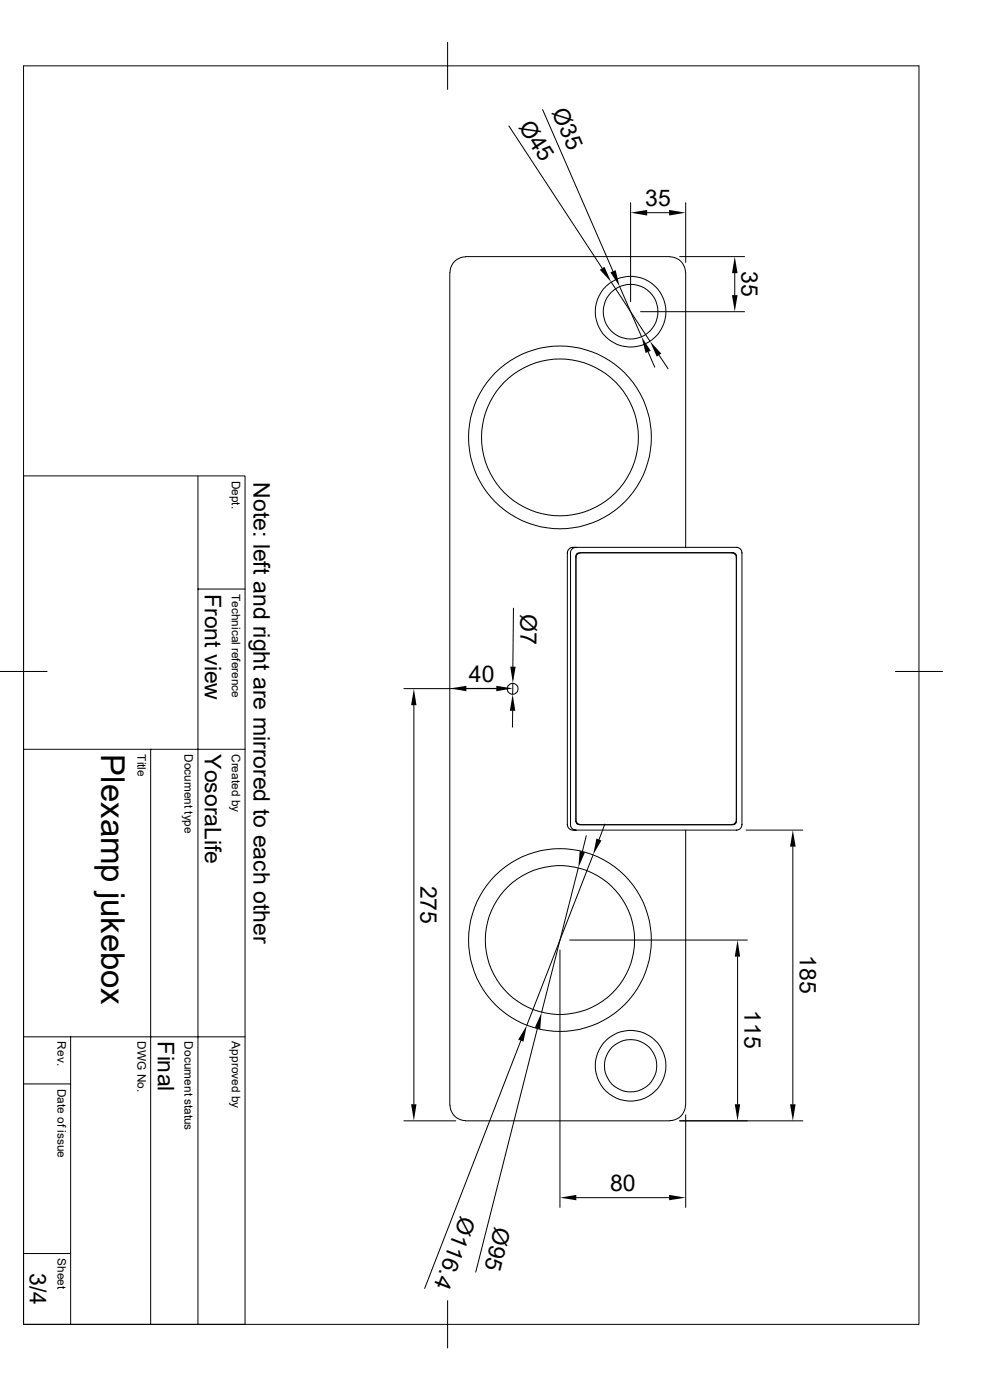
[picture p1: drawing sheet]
<svg xmlns="http://www.w3.org/2000/svg" width="210mm" height="297mm" viewBox="0 0 210 297" stroke-linecap="round" stroke-linejoin="round" font-family="sans-serif">
<defs><g id="words">
<text font-size="7" x="21.5" y="160" transform="rotate(90 21.5 160)">Plexamp jukebox</text>
<g font-size="4.9">
<text x="117" y="23.7" transform="rotate(66 117 23.7)">Ø35</text>
<text x="109.9" y="26.9" transform="rotate(57 109.9 26.9)">Ø45</text>
<text x="136.9" y="43.6">35</text>
<text x="157.3" y="57.6" transform="rotate(90 157.3 57.6)">35</text>
<text x="53.8" y="102.3" transform="rotate(90 53.8 102.3)">Note: left and right are mirrored to each other</text>
<text x="43.5" y="126" transform="rotate(90 43.5 126)">Front view</text>
<text x="110.4" y="130.3" transform="rotate(90 110.4 130.3)">Ø7</text>
<text x="99.5" y="144.6">40</text>
<text x="43.5" y="160" transform="rotate(90 43.5 160)">YosoraLife</text>
<text x="89.2" y="187.9" transform="rotate(90 89.2 187.9)">275</text>
<text x="169.7" y="202.7" transform="rotate(90 169.7 202.7)">185</text>
<text x="157.9" y="214.4" transform="rotate(90 157.9 214.4)">115</text>
<text x="33.5" y="220.9" transform="rotate(90 33.5 220.9)">Final</text>
<text x="97.7" y="257.8" transform="rotate(111 97.7 257.8)">Ø116.4</text>
<text x="129.4" y="252.6">80</text>
<text x="105" y="260.1" transform="rotate(104 105 260.1)">Ø95</text>
<text x="6.3" y="270" transform="rotate(90 6.3 270)">3/4</text>
</g>
<g font-size="2.5">
<text x="49.2" y="102" transform="rotate(90 49.2 102)">Dept.</text>
<text x="49.2" y="126" transform="rotate(90 49.2 126)">Technical reference</text>
<text x="29.2" y="160" transform="rotate(90 29.2 160)">Title</text>
<text x="39.2" y="160" transform="rotate(90 39.2 160)">Document type</text>
<text x="49.2" y="160" transform="rotate(90 49.2 160)">Created by</text>
<text x="12.2" y="220.9" transform="rotate(90 12.2 220.9)">Rev.</text>
<text x="29.2" y="220.9" transform="rotate(90 29.2 220.9)">DWG No.</text>
<text x="39.2" y="220.9" transform="rotate(90 39.2 220.9)">Document status</text>
<text x="49.2" y="220.9" transform="rotate(90 49.2 220.9)">Approved by</text>
<text x="12.2" y="231" transform="rotate(90 12.2 231)">Date of issue</text>
<text x="12.2" y="266.9" transform="rotate(90 12.2 266.9)">Sheet</text>
</g>
</g></defs>
<g fill="none" stroke="#000" stroke-width=".21">
<path d="M5 14h189.9v267h-189.9zM95 9v10M107.9 26.7l19.9 30.2M115.1 23.2l14.9 34.4M95.4 57.8v176.6M129.7 59.9l8.2 12.5M133.8 43v21M137.3 45.1h4.6M144.2 54.4h13.7M145.4 57.8a3.4 3.4 0 0 0-3.3-3.4l-43.3 .1a3.3 3.3 0 0 0-3.3 3.3M145.5 43v12.7M145.5 57.8v58.3"/>
<path d="M155.9 58v4.6M131.4 60.8l4.7 10.7M135.9 66.1h22M137.5 74.7l1.4 3.2M139.8 75.3l1.9 2.9M5 101h47v180h-47M42 101v180M122.2 116.1l-.7 .2-.5 .8v58.1l.5 .7 .7 .2h-.9l-.8-.5-.1-.6v-57.8l.1-.5 .8-.6h35.1l.7 .4 .3 .7v57.8l-.2 .6-.3 .3-.5 .2h-34.2M122.3 117.6l.6-.3h32.7l.5 .3 .1 56.9-.3 .4-33 .1-.6-.3-.1-.3v-56.5zM123.1 117.3l-.4 .1-.4 .4-.1 .5M123.1 117.3h32.1M155.2 117.3l.5 .1 .4 .4 .1 .5"/>
<path d="M42 125h10M108.9 129l-.1 12.4M0 142.5h10M5 159h47M32 159v122M85.7 146.1h21M87.8 149.6v84.7M98.9 146h6.4M108.8 150.8l-.1 3.5M108.8 144.9v2.4M108.8 144h.1M189.9 142.5h10"/>
<path d="M122.2 173.9l.3 .7 .6 .3M124.4 177.3l-.9 3.4M128.3 174.8l-1.2 3.3M145.5 176.1v58.3M156.2 173.9l-.1 .5-.4 .4-.5 .1M158.3 176.1h12M168.2 179.6v54.7M120.9 199.4h37.6M122.7 184.1l-7.8 30.7M125.8 181.4l-14 36.1M5 220h47M15 220v61"/>
<path d="M114 218.2l-13.1 51.7M118.8 201.5v54.7M156.5 202.9v31.4M5 230h10M85.7 237.8h11M95.5 234.4a3.3 3.3 0 0 0 3.3 3.3M98.8 237.8h43.3M110.5 220.8l-20.4 52.5M144.2 237.8h26.1M145.4 234.4a3.3 3.3 0 0 1-3.3 3.3M145.5 236.5v19.7M122.3 254.1h19.6"/>
<path d="M5 265.9h10M95 275.9v10.1"/>
<circle cx="133.8" cy="66.1" r="5.8"/>
<circle cx="133.8" cy="66.1" r="7.5"/>
<circle cx="118.8" cy="92.8" r="19.4"/>
<circle cx="118.8" cy="92.8" r="16.6"/>
<circle cx="108.8" cy="146.1" r="1.15"/>
<circle cx="118.8" cy="199.4" r="19.4"/>
<circle cx="118.8" cy="199.4" r="15.8"/>
<circle cx="133.8" cy="226.1" r="7.5"/>
<circle cx="133.8" cy="226.1" r="5.5"/>
</g>
<g fill="#000">
<path d="M127.3 57.2l.9-.6 1.5 3.3zM129.5 57.8l1.1-.5 .8 3.5zM133.8 45.1l3.5-.6v1.2zM141.9 44.5l3.6 .6-3.6 .6zM155.9 54.4l.6 3.6h-1.2zM136.1 71.5l1.9 2.9-1.1 .5zM137.9 72.4l2.4 2.6-1 .6zM155.3 62.6h1.2l-.6 3.5zM87.8 146.1l.5 3.5h-1.1zM95.5 146l3.4-.5v1.1zM105.3 145.5l3.5 .5-3.5 .6zM108.8 147.3l.5 3.5h-1.1z"/>
<path d="M108.2 141.4h1.2l-.6 3.5zM126.5 177.9l1.1 .4-1.8 3.1zM168.2 176.1l.6 3.5h-1.2zM123 180.6l1.1 .2-1.4 3.3zM114.9 214.8l-.3 3.5-1.1-.3zM156.5 199.4l.5 3.5h-1.1zM87.2 234.3h1.1l-.5 3.5zM111.8 217.5l-.8 3.5-1.1-.4zM155.9 234.3h1.1l-.5 3.5zM167.6 234.3h1.2l-.6 3.5zM118.8 254.1l3.5-.6v1.1zM141.9 253.5l3.6 .6-3.6 .5z"/>
</g>
<use href="#words"/>
</svg>
